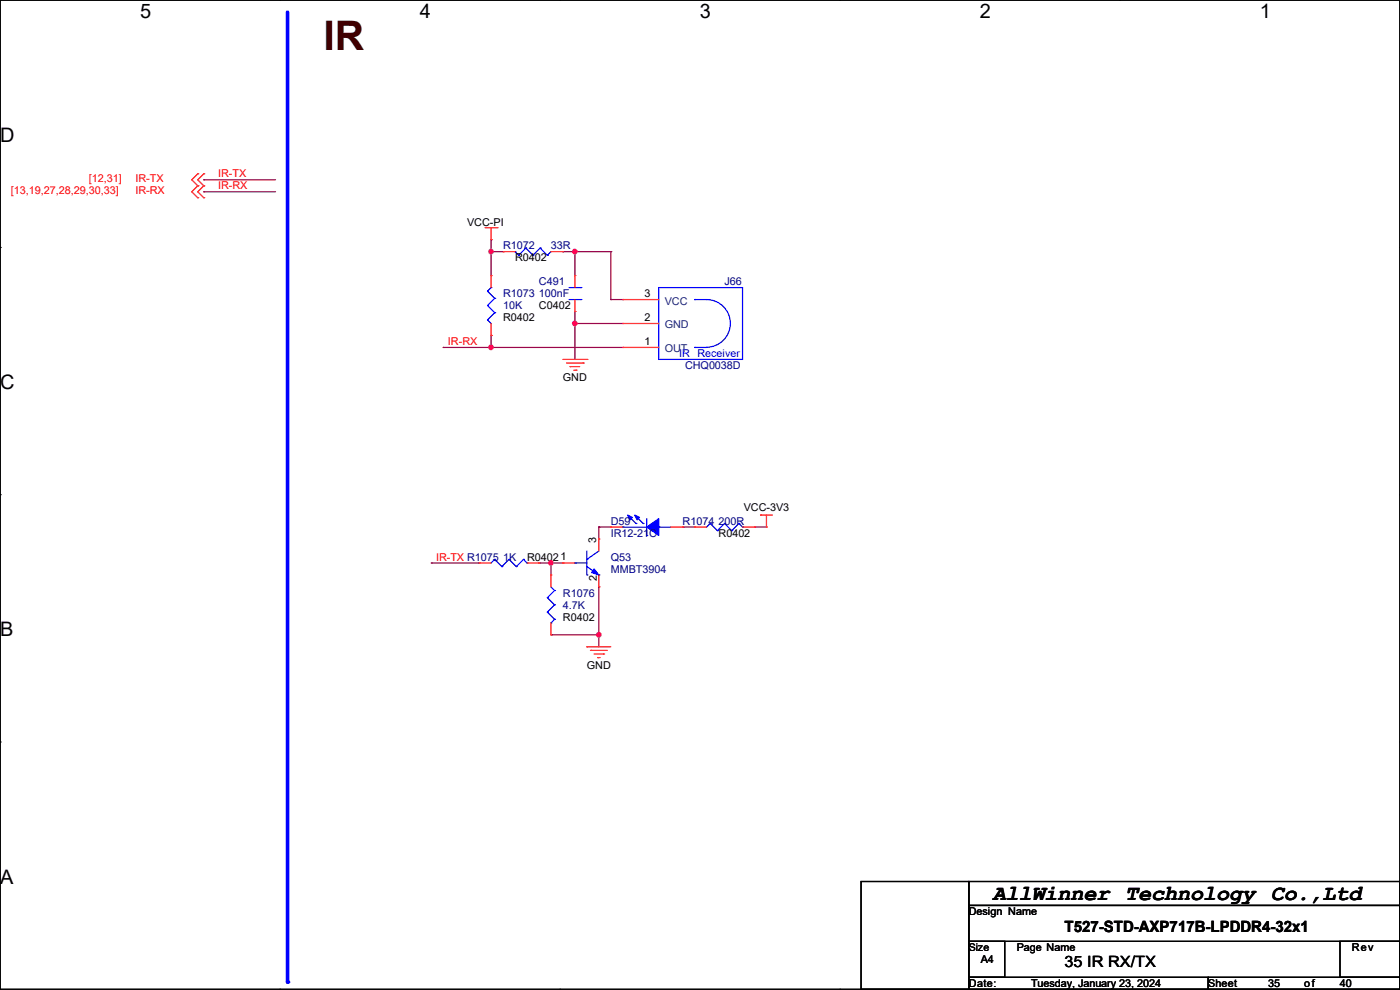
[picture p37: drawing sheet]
<svg xmlns="http://www.w3.org/2000/svg" width="297mm" height="210mm" viewBox="0 0 297 210" stroke-linecap="round" stroke-linejoin="round" font-family="sans-serif">
<defs><g id="words">
<text font-size="8.6" fill="#400000" x="68.6" y="10.6">IR</text>
<text font-size="4.6" x="210.6" y="190.8">AllWinner Technology Co.,Ltd</text>
<g font-size="4.2">
<text x="29.7" y="3.9">5</text>
<text x="89.1" y="3.9">4</text>
<text x="148.5" y="3.9">3</text>
<text x="207.9" y="3.9">2</text>
<text x="267.3" y="3.9">1</text>
<text x="0" y="30.1">D</text>
<text x="0" y="82.5">C</text>
<text x="0" y="135">B</text>
<text x="0" y="187.4">A</text>
<text x="297" y="187.4">A</text>
</g>
<g font-size="3.3">
<text x="225.8" y="197.7">T527-STD-AXP717B-LPDDR4-32x1</text>
<text x="225.8" y="205.2">35 IIIR RX/TX</text>
<text x="225.8" y="205.2">35 R RX/TX</text>
</g>
<g font-size="2.3" fill="#f00">
<text x="2.3" y="41.2">[13,19,27,28,29,30,33]</text>
<text x="18.8" y="38.7">[12,31]</text>
<text x="28.7" y="38.7">IR-TX</text>
<text x="28.7" y="41.2">IR-RX</text>
<text x="46.3" y="37.6">IR-TX</text>
<text x="46.3" y="40.2">IR-RX</text>
<text x="95" y="73.2">IR-RX</text>
<text x="92.5" y="118.9">IR-TX R1075</text>
</g>
<g font-size="2.3">
<text x="99.1" y="47.8">VCC-PI</text>
<text x="109.3" y="55.5">R0402</text>
<text x="114.3" y="65.6">C0402</text>
<text x="136.7" y="63">3</text>
<text x="106.7" y="68.2">R0402</text>
<text x="136.7" y="68.1">2</text>
<text x="136.7" y="73.2">1</text>
<text x="119.4" y="80.9">GND</text>
<text x="152.4" y="113.9">R0402</text>
<text x="157.8" y="108.3">VCC-3V3</text>
<text x="111.8" y="119">R04021</text>
<text x="126.5" y="115.1" transform="rotate(-90 126.5 115.1)">3</text>
<text x="126.6" y="123.2" transform="rotate(-90 126.6 123.2)">2</text>
<text x="119.4" y="131.7">R0402</text>
<text x="124.5" y="141.8">GND</text>
<text x="205.5" y="194.1">Design Name</text>
<text x="215.7" y="201.8">Page Name</text>
<text x="286.8" y="201.8">Rev</text>
<text x="205.5" y="209.4">Date:</text>
<text x="208.1" y="204.3">A4</text>
<text x="218.7" y="209.4">Tuesday, January 23, 2024</text>
<text x="256.3" y="209.4">Sheet</text>
<text x="269" y="209.4">35</text>
<text x="276.6" y="209.4">of</text>
<text x="284.3" y="209.4">40</text>
</g>
<g font-size="2.3" fill="#000080">
<text x="106.7" y="52.9">R1072</text>
<text x="116.9" y="52.9">33R</text>
<text x="106.7" y="63.1">R1073</text>
<text x="106.7" y="65.6">10K</text>
<text x="114.3" y="60.5">C491</text>
<text x="114.3" y="63.1">100nF</text>
<text x="153.7" y="60.5">J66</text>
<text x="145.3" y="78.3">CHQ0038D</text>
<text x="129.6" y="111.3">D59</text>
<text x="129.6" y="113.9">IR12-21C</text>
<text x="144.8" y="111.3">R1074</text>
<text x="152.4" y="111.3">200R</text>
<text x="106.7" y="119">1K</text>
<text x="129.6" y="119">Q53</text>
<text x="129.6" y="121.5">MMBT3904</text>
<text x="119.4" y="126.6">R1076</text>
<text x="119.4" y="129.1">4.7K</text>
</g>
<g font-size="2.3" fill="#004080">
<text x="141" y="64.6">VCC</text>
<text x="141" y="69.7">GND</text>
<text x="141" y="74.8">OUT</text>
</g>
<g font-size="2.3" fill="#00f">
<text x="144.1" y="75.8">IR</text>
<text x="148" y="75.8">Receiver</text>
</g>
<text font-size="2.2" x="205.5" y="201.7">Size</text>
</g></defs>
<g fill="none" stroke="#000" stroke-width=".25">
<path d="M0 0h297v209.8h-297zM59.4 0h.1M118.8 0h.1M178.2 0h.1M237.6 0h.1M0 52.5h.1M297 52.5h.1M0 104.9h.1M297 104.9h.1M0 157.4h.1M297 157.4h.1M59.4 209.8h.1"/>
<path d="M118.8 209.8h.1M178.2 209.8h.1M237.6 209.8h.1"/>
</g>
<path d="M0 104.9h.1" fill="none" stroke="#000" stroke-width=".21"/>
<path d="M61 2.6v205.7" fill="none" stroke="#00f" stroke-width=".76"/>
<circle cx="61" cy="208.3" r=".38" fill="#00f"/>
<path d="M91.5 119.4h.1M91.5 119.4h10.1M116.9 134.7h.1M116.9 134.7h10.1M127 134.7h.1M127 124.5h.1M127 124.5v12.7" fill="none" stroke="#800040" stroke-width=".25"/>
<circle cx="127" cy="134.6" r=".49" fill="#f0f"/>
<circle cx="127" cy="134.6" r=".49" fill="none" stroke="#f0f" stroke-width=".25"/>
<path d="M116.9 119.4h.1M116.9 119.4v2.6M116.9 119.4h2.5" fill="none" stroke="#800040" stroke-width=".25"/>
<circle cx="116.9" cy="119.4" r=".49" fill="#f0f"/>
<circle cx="116.9" cy="119.4" r=".49" fill="none" stroke="#f0f" stroke-width=".25"/>
<path d="M104.2 73.7h.1M104.2 73.7h27.9M114.3 119.4h.1M114.3 119.4h2.6M127 111.8h.1M127 111.8h2.6M127 111.8v2.5M144.8 111.8h.1M144.8 111.8h2.6M160.1 111.8h.1M160.1 111.8h2.5" fill="none" stroke="#800040" stroke-width=".25"/>
<circle cx="104.2" cy="73.7" r=".49" fill="#f0f"/>
<circle cx="104.2" cy="73.7" r=".49" fill="none" stroke="#f0f" stroke-width=".25"/>
<path d="M104.2 53.4h.1M104.2 50.8h.1M104.2 50.8v7.7M104.2 53.4h2.5M94 73.7h.1M104.2 71.2h.1M104.2 71.2v2.5h-10.2" fill="none" stroke="#800040" stroke-width=".25"/>
<circle cx="104.2" cy="53.4" r=".49" fill="#f0f"/>
<circle cx="104.2" cy="53.4" r=".49" fill="none" stroke="#f0f" stroke-width=".25"/>
<path d="M119.4 53.4h.1M119.4 53.4h2.6M122 53.4h.1M122 53.4v5.1M122 68.6h.1M122 68.6v7.6M122 68.6h10.1" fill="none" stroke="#800040" stroke-width=".25"/>
<circle cx="121.9" cy="68.6" r=".49" fill="#f0f"/>
<circle cx="121.9" cy="68.6" r=".49" fill="none" stroke="#f0f" stroke-width=".25"/>
<path d="M122 53.4h.1M122 53.4h7.6M129.6 53.4h.1M129.6 53.4v10.1M122 66.1h.1M122 66.1v2.5" fill="none" stroke="#800040" stroke-width=".25"/>
<circle cx="121.9" cy="53.4" r=".49" fill="#f0f"/>
<circle cx="121.9" cy="53.4" r=".49" fill="none" stroke="#f0f" stroke-width=".25"/>
<path d="M43.2 38.1h.1M43.2 38.1h15.3M43.2 40.7h.1M43.2 40.7h15.3M129.6 63.5h.1M129.6 63.5h2.5" fill="none" stroke="#800040" stroke-width=".25"/>
<g fill="none" stroke="#f00" stroke-width=".25">
<path d="M42 36.9h.1M42 39.4h.1M42 36.9l-1.3 1.2 1.3 1.3M42 39.4l-1.3 1.3 1.3 1.3M43.2 36.9h.1M43.2 39.4h.1M43.2 36.9l-1.2 1.2 1.2 1.3M43.2 39.4l-1.2 1.3 1.2 1.3M42 42h.1M43.2 42h.1M102.9 48.3h2.6M104.2 50.8h.1"/>
<path d="M104.2 58.5h.1M104.2 48.3v2.5M104.2 58.5v2.5M105.5 48.3h.1M122 58.5h.1M122 58.5v2.5M104.2 71.2h.1M104.2 68.6v2.6M119.4 76.2h5.1M120.2 77h3.5M120.9 77.8h.1M120.9 77.8h2.1"/>
<path d="M121.7 78.5h.5M122 66.1h.1M122 63.5v2.6M122.2 78.5h.1M123.7 77h.1M124.5 76.2h.1M132.1 63.5h.1M132.1 73.7h.1M132.1 68.6h.1M132.1 63.5h7.6M132.1 73.7h7.6M132.1 68.6h7.6"/>
<path d="M101.6 119.4h.1M101.6 119.4h2.6M111.8 119.4h2.5M114.3 119.4h.1M161.3 109.3h.1M161.3 109.3h2.6M162.6 111.8h.1M162.6 109.3v2.5M124.5 137.2h.1M124.5 137.2h5.1M125.3 138h.1M125.3 138h3.5"/>
<path d="M126 138.7h2.1M126.8 139.5h.1M126.8 139.5h.5M128.1 138.7h.1"/>
</g>
<path d="M182.7 187h22.8v22.8h-22.8zM205.5 187h91.5v5.1h-91.5zM205.5 192.1h91.5v7.6h-91.5zM205.5 199.7h7.6v7.6h-7.6zM284.3 199.7h12.7v7.6h-12.7zM205.5 207.3h50.8v2.5h-50.8zM256.3 207.3h40.7v2.5h-40.7z" fill="none" stroke="#000" stroke-width=".25"/>
<g fill="none" stroke="#00f" stroke-width=".25">
<path d="M103.4 67.9h.1M103.4 64.8h.1M103.4 61.8h.1M103.4 67.9l.8 .7M103.4 64.8l1.5 1.5M103.4 61.8l1.5 1.5M104.2 61h.1M104.2 61l-.8 .8M104.9 66.3h.1M104.9 63.3h.1M104.9 66.3l-1.5 1.6M104.9 63.3l-1.5 1.5"/>
<path d="M120.7 63.5h2.5M120.7 61h2.5M123.2 63.5h.1M123.2 61h.1M139.7 61h17.8v15.2h-17.8zM147.4 63.5a7.3 7.3 0 0 1 5.7 1.2 5.1 5.1 0 0 1 1.5 5.6 5.1 5.1 0 0 1-4.7 3.4M147.4 63.5h.1M147.4 73.7h.1M147.4 73.7h2.5M104.9 118.7h.1M104.9 118.7l-.7 .7M104.9 118.7l1.6 1.5"/>
<path d="M108 118.7h.1M108 118.7l-1.5 1.5M108 118.7l1.5 1.5M111 118.7h.1M111 118.7l-1.5 1.5M111 118.7l.8 .7M111.8 119.4h.1M132.1 111.8h.1M132.1 111.8h5.1M137.2 113.6h.1M137.2 110v3.6M139.7 111.8h.1"/>
<path d="M139.7 111.8h2.6M106.5 120.2h.1M109.5 120.2h.1"/>
</g>
<path d="M137.2 111.8l2.5-1.8v3.6z" fill-rule="evenodd" fill="#00f"/>
<path d="M137.2 111.8l2.5-1.8v3.6z" fill="none" stroke="#00f" stroke-width=".25"/>
<path d="M133.1 109.3l1.1 .5-.6 .5z" fill-rule="evenodd" fill="#00f"/>
<path d="M133.1 109.3l1.1 .5-.6 .5z" fill="none" stroke="#00f" stroke-width=".25"/>
<path d="M134.7 109.3l1 .5-.5 .5z" fill-rule="evenodd" fill="#00f"/>
<g fill="none" stroke="#00f" stroke-width=".25">
<path d="M122 119.4h.1M122 119.4h2.5M124.5 118.7h.1M124.5 116.9v5.1M127 116.9l-2.5 1.8M133.4 109.5l1.5 1.5M134.7 109.3l1 .5-.5 .5zM134.9 111h.1M134.9 109.5l1.5 1.5M136.4 111h.1M150.7 111h.1M150.7 111l-.8 .8"/>
<path d="M150.7 111l1.5 1.6M152.2 112.6h.1M153.7 111h.1M153.7 111l-1.5 1.6M153.7 111l1.5 1.6M155.2 112.6h.1M156.8 111h.1M156.8 111l-1.6 1.6M156.8 111l.7 .8M157.5 111.8h.1M116.1 126.8h.1M116.1 129.8h.1"/>
<path d="M116.1 126.8l1.5 1.5M116.1 129.8l1.5 1.6M116.9 132.1h.1M116.9 124.5l.7 .8M117.6 125.3h.1M117.6 128.3h.1M117.6 131.4h.1M117.6 125.3l-1.5 1.5M117.6 128.3l-1.5 1.5M117.6 131.4l-.7 .7M124.5 122h.1M124.5 120.2l2.5 1.8"/>
<path d="M127 122h.1"/>
</g>
<path d="M129.6 111.8h.1M129.6 111.8h2.5M142.3 111.8h2.5M144.8 111.8h.1M147.4 111.8h.1M147.4 111.8h2.5M157.5 111.8h2.6M160.1 111.8h.1M116.9 122h.1M116.9 134.7h.1M116.9 122v2.5M116.9 132.1v2.6" fill="none" stroke="#f00" stroke-width=".25"/>
<path d="M126 120.7l1 1.3-1.5-.5z" fill="#00f"/>
<g fill="none" stroke="#00f" stroke-width=".25">
<path d="M109.3 53.4h.1M109.3 53.4l.7 .7M110 54.1h.1M111.5 52.6h.1M111.5 52.6l1.6 1.5M111.5 52.6l-1.5 1.5M113.1 54.1h.1M114.6 52.6h.1M114.6 52.6l1.5 1.5M114.6 52.6l-1.5 1.5M116.1 54.1h.1M116.9 53.4l-.8 .7"/>
<path d="M126 120.7l1 1.3-1.5-.5z"/>
</g>
<path d="M106.7 53.4h.1M106.7 53.4h2.6M116.9 53.4h2.5M119.4 53.4h.1M119.4 119.4h.1M119.4 119.4h2.6M127 114.3h.1M127 114.3v2.6M127 124.5h.1M127 122v2.5" fill="none" stroke="#f00" stroke-width=".25"/>
<circle cx="127" cy="134.6" r=".49" fill="#f0f"/>
<circle cx="127" cy="134.6" r=".49" fill="none" stroke="#f0f" stroke-width=".25"/>
<circle cx="116.9" cy="119.4" r=".49" fill="#f0f"/>
<circle cx="116.9" cy="119.4" r=".49" fill="none" stroke="#f0f" stroke-width=".25"/>
<circle cx="104.2" cy="73.7" r=".49" fill="#f0f"/>
<circle cx="104.2" cy="73.7" r=".49" fill="none" stroke="#f0f" stroke-width=".25"/>
<circle cx="104.2" cy="53.4" r=".49" fill="#f0f"/>
<circle cx="104.2" cy="53.4" r=".49" fill="none" stroke="#f0f" stroke-width=".25"/>
<circle cx="121.9" cy="68.6" r=".49" fill="#f0f"/>
<circle cx="121.9" cy="68.6" r=".49" fill="none" stroke="#f0f" stroke-width=".25"/>
<circle cx="121.9" cy="53.4" r=".49" fill="#f0f"/>
<circle cx="121.9" cy="53.4" r=".49" fill="none" stroke="#f0f" stroke-width=".25"/>
<use href="#words"/>
</svg>
